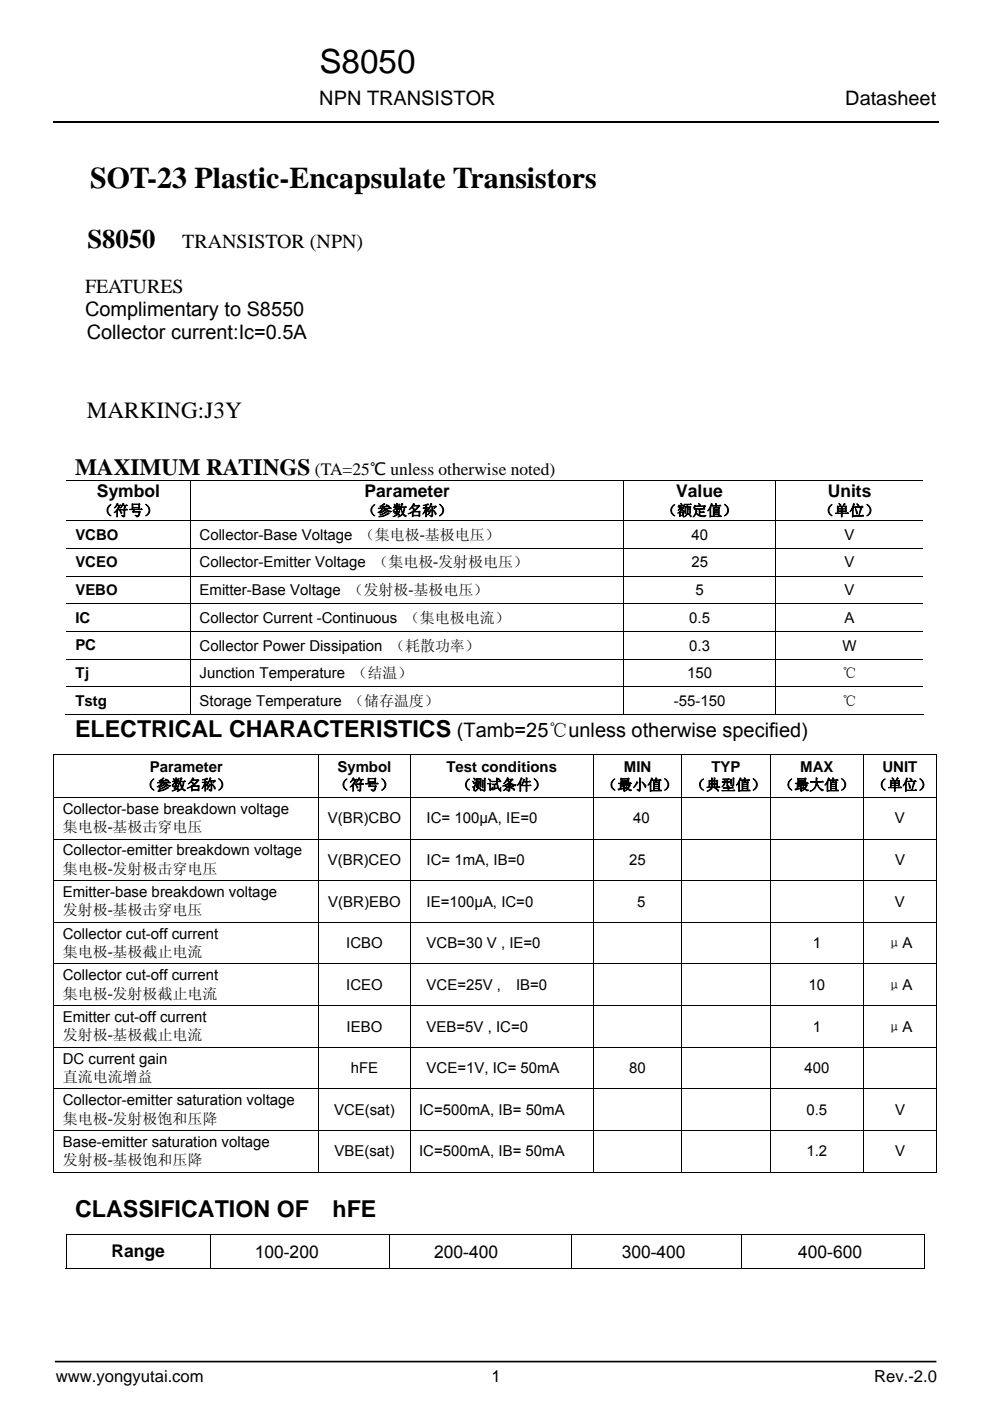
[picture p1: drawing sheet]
<svg xmlns="http://www.w3.org/2000/svg" width="210mm" height="297mm" viewBox="0 0 210 297" stroke-linecap="round" stroke-linejoin="round" font-family="sans-serif">
<defs><g id="words">
<text font-size="7.1" x="67.7" y="15.5">S8050</text>
<text font-size="6.3" x="19.1" y="40">SOT-23 Plastic-Encapsulate Transistors</text>
<text font-size="5.7" x="18.6" y="52.7">S8050</text>
<g font-size="4.9">
<text x="18.4" y="88.7">MARKING:J3Y</text>
<text x="15.9" y="100.6">MAXIMUM RATINGS</text>
<text x="15.9" y="156.3">ELECTRICAL CHARACTERISTICS</text>
<text x="15.9" y="258.1">CLASSIFICATION OF</text>
<text x="70.5" y="258.1">hFE</text>
</g>
<g font-size="4.2">
<text x="67.7" y="22.2">NPN TRANSISTOR</text>
<text x="179.3" y="22.2">Datasheet</text>
<text x="38.7" y="52.7">TRANSISTOR (NPN)</text>
<text x="18" y="62.1">FEATURES</text>
<text x="18" y="67">Complimentary to S8550</text>
<text x="18.4" y="71.8">Collector current:Ic=0.5A</text>
<text x="96.9" y="156.3">(Tamb=25℃unless otherwise specified)</text>
</g>
<g font-size="3.7">
<text x="66.8" y="100.6">(TA=25℃ unless otherwise noted)</text>
<text x="20.6" y="105.3">Symbol</text>
<text x="77.3" y="105.3">Parameter</text>
<text x="143.4" y="105.3">Value</text>
<text x="175.6" y="105.3">Units</text>
<text x="23.6" y="266.6">Range</text>
<text x="54" y="266.7">100-200</text>
<text x="92.1" y="266.7">200-400</text>
<text x="131.9" y="266.6">300-400</text>
<text x="169.3" y="266.7">400-600</text>
</g>
<g font-size="3.5">
<text x="11.8" y="293.1">www.yongyutai.com</text>
<text x="104.3" y="293.1">1</text>
<text x="185.4" y="293.1">Rev.-2.0</text>
</g>
<g font-size="3.2">
<text x="20.9" y="109.3">（符号）</text>
<text x="76.8" y="109.3">（参数名称）</text>
<text x="140.4" y="109.3">（额定值）</text>
<text x="173.8" y="109.3">（单位）</text>
<text x="16" y="114.4">VCBO</text>
<text x="42.3" y="114.4">Collector-Base Voltage （集电极-基极电压）</text>
<text x="146.6" y="114.4">40</text>
<text x="179.1" y="114.4">V</text>
<text x="16" y="120.3">VCEO</text>
<text x="42.3" y="120.3">Collector-Emitter Voltage （集电极-发射极电压）</text>
<text x="146.6" y="120.3">25</text>
<text x="179.1" y="120.3">V</text>
<text x="16" y="126.2">VEBO</text>
<text x="42.3" y="126.2">Emitter-Base Voltage （发射极-基极电压）</text>
<text x="147.5" y="126.2">5</text>
<text x="179.1" y="126.2">V</text>
<text x="16" y="132">IC</text>
<text x="16" y="137.9">PC</text>
<text x="42.3" y="132.1">Collector Current -Continuous （集电极电流）</text>
<text x="42.3" y="137.9">Collector Power Dissipation （耗散功率）</text>
<text x="146.2" y="132.1">0.5</text>
<text x="146.2" y="137.9">0.3</text>
<text x="178.7" y="137.9">W</text>
<text x="179.1" y="132.1">A</text>
<text x="16" y="143.8">Tj</text>
<text x="42.3" y="143.8">Junction Temperature （结温）</text>
<text x="145.8" y="143.8">150</text>
<text x="178.6" y="143.8">℃</text>
<text x="16" y="149.7">Tstg</text>
<text x="42.3" y="149.7">Storage Temperature （储存温度）</text>
<text x="142.9" y="149.7">-55-150</text>
<text x="178.6" y="149.7">℃</text>
<text x="30" y="167.5">（参数名称）</text>
<text x="31.8" y="163.6">Parameter</text>
<text x="70.9" y="167.5">（符号）</text>
<text x="71.6" y="163.6">Symbol</text>
<text x="94.7" y="163.6">Test conditions</text>
<text x="96.9" y="167.5">（测试条件）</text>
<text x="127.8" y="167.5">（最小值）</text>
<text x="132.3" y="163.6">MIN</text>
<text x="146.5" y="167.5">（典型值）</text>
<text x="150.9" y="163.6">TYP</text>
<text x="165.3" y="167.5">（最大值）</text>
<text x="169.7" y="163.6">MAX</text>
<text x="185.1" y="167.5">（单位）</text>
<text x="187.2" y="163.6">UNIT</text>
<text x="13.3" y="172.5">Collector-base breakdown voltage</text>
<text x="13.3" y="176.4">集电极-基极击穿电压</text>
<text x="69.6" y="174.6">V(BR)CBO</text>
<text x="90.5" y="174.6">IC= 100μA, IE=0</text>
<text x="134.3" y="174.6">40</text>
<text x="189.8" y="174.6">V</text>
<text x="13.3" y="181.4">Collector-emitter breakdown voltage</text>
<text x="13.3" y="185.2">集电极-发射极击穿电压</text>
<text x="69.6" y="183.4">V(BR)CEO</text>
<text x="90.5" y="183.4">IC= 1mA, IB=0</text>
<text x="133.5" y="183.4">25</text>
<text x="189.8" y="183.4">V</text>
<text x="13.3" y="190.2">Emitter-base breakdown voltage</text>
<text x="13.3" y="194.1">发射极-基极击穿电压</text>
<text x="69.6" y="192.2">V(BR)EBO</text>
<text x="90.5" y="192.2">IE=100μA, IC=0</text>
<text x="135.1" y="192.2">5</text>
<text x="189.8" y="192.2">V</text>
<text x="13.3" y="199">Collector cut-off current</text>
<text x="13.3" y="202.9">集电极-基极截止电流</text>
<text x="73.4" y="201">ICBO</text>
<text x="90.5" y="201">VCB=30 V , IE=0</text>
<text x="172.4" y="201">1</text>
<text x="188.2" y="201">μA</text>
<text x="13.3" y="207.8">Collector cut-off current</text>
<text x="73.4" y="209.9">ICEO</text>
<text x="90.5" y="209.9">VCE=25V ,</text>
<text x="109.5" y="209.9">IB=0</text>
<text x="171.5" y="209.9">10</text>
<text x="188.2" y="209.9">μA</text>
<text x="13.3" y="211.7">集电极-发射极截止电流</text>
<text x="13.3" y="216.7">Emitter cut-off current</text>
<text x="13.3" y="220.6">发射极-基极截止电流</text>
<text x="73.5" y="218.7">IEBO</text>
<text x="90.5" y="218.7">VEB=5V , IC=0</text>
<text x="172.4" y="218.7">1</text>
<text x="188.2" y="218.7">μA</text>
<text x="13.3" y="225.5">DC current gain</text>
<text x="74.4" y="227.6">hFE</text>
<text x="90.5" y="227.6">VCE=1V, IC= 50mA</text>
<text x="133.5" y="227.6">80</text>
<text x="170.6" y="227.6">400</text>
<text x="13.3" y="229.4">直流电流增益</text>
<text x="13.3" y="234.3">Collector-emitter saturation voltage</text>
<text x="13.3" y="238.2">集电极-发射极饱和压降</text>
<text x="70.9" y="236.4">VCE(sat)</text>
<text x="88.9" y="236.4">IC=500mA, IB= 50mA</text>
<text x="171.1" y="236.4">0.5</text>
<text x="189.8" y="236.4">V</text>
<text x="13.3" y="243.1">Base-emitter saturation voltage</text>
<text x="70.9" y="245.2">VBE(sat)</text>
<text x="88.9" y="245.2">IC=500mA, IB= 50mA</text>
<text x="171.1" y="245.2">1.2</text>
<text x="189.8" y="245.2">V</text>
<text x="13.3" y="247">发射极-基极饱和压降</text>
</g>
</g></defs>
<g fill="none" stroke="#000" stroke-width=".21">
<path d="M14.1 101.8h181.7M14.1 110.4h181.7M14.1 116.2h181.7M40.4 101.9v8.4M40.4 110.4v5.7M40.4 116.3v5.7M132.3 101.9v8.4M132.3 110.4v5.7M132.3 116.3v5.7M164.5 101.9v8.4M164.5 110.4v5.7M164.5 116.3v5.7"/>
<path d="M14.1 122.1h181.7M14.1 128h181.7M14.1 133.9h181.7M14.1 139.8h181.7M40.4 122.2v5.7M40.4 128.1v5.7M40.4 134v5.7M40.4 139.8v5.7M132.3 122.2v5.7M132.3 128.1v5.7M132.3 134v5.7M132.3 139.8v5.7"/>
<path d="M164.5 122.2v5.7M164.5 128.1v5.7M164.5 134v5.7M164.5 139.8v5.7M13.8 151.6h26.5M14.1 145.6h181.7M40.4 145.7v5.9M40.5 151.6h91.7M132.3 145.7v5.9M132.4 151.6h32M164.5 145.7v5.9M164.6 151.6h31.3"/>
<path d="M11.3 160h187.4M11.3 169.1h187.4M11.3 177.9h187.4M11.4 160.1v8.9M11.4 169.1v8.7M11.4 178v8.6M67.6 160.1v8.9M67.6 169.1v8.7M67.6 178v8.6M87 160.1v8.9M87 169.1v8.7M87 178v8.6"/>
<path d="M125.9 160.1v8.9M125.9 169.1v8.7M125.9 178v8.6M144.6 160.1v8.9M144.6 169.1v8.7M144.6 178v8.6M163.3 160.1v8.9M163.3 169.1v8.7M163.3 178v8.6M183.2 160.1v8.9M183.2 169.1v8.7M183.2 178v8.6"/>
<path d="M198.6 160.1v8.9M198.6 169.1v8.7M198.6 178v8.6M11.3 186.7h187.4M11.3 195.5h187.4M11.4 186.8v8.6M11.4 195.6v8.7M67.6 186.8v8.6M67.6 195.6v8.7M87 186.8v8.6M87 195.6v8.7M125.9 186.8v8.6"/>
<path d="M125.9 195.6v8.7M144.6 186.8v8.6M144.6 195.6v8.7M163.3 186.8v8.6M163.3 195.6v8.7M183.2 186.8v8.6M183.2 195.6v8.7M198.6 186.8v8.6M198.6 195.6v8.7M11.3 204.3h187.4M11.3 213.2h187.4M11.4 204.4v8.7"/>
<path d="M11.4 213.3v8.7M67.6 204.4v8.7M67.6 213.3v8.7M87 204.4v8.7M87 213.3v8.7M125.9 204.4v8.7M125.9 213.3v8.7M144.6 204.4v8.7M144.6 213.3v8.7M163.3 204.4v8.7M163.3 213.3v8.7M183.2 204.4v8.7"/>
<path d="M183.2 213.3v8.7M198.6 204.4v8.7M198.6 213.3v8.7M11.3 222h187.4M11.3 230.8h187.4M11.3 239.7h187.4M11.4 222.1v8.7M11.4 230.9v8.7M11.4 239.8v8.8M67.6 222.1v8.7M67.6 230.9v8.7M67.6 239.8v8.8"/>
<path d="M87 222.1v8.7M87 230.9v8.7M87 239.8v8.8M125.9 222.1v8.7M125.9 230.9v8.7M125.9 239.8v8.8M144.6 222.1v8.7M144.6 230.9v8.7M144.6 239.8v8.8M163.3 222.1v8.7M163.3 230.9v8.7M163.3 239.8v8.8"/>
<path d="M183.2 222.1v8.7M183.2 230.9v8.7M183.2 239.8v8.8M198.6 222.1v8.7M198.6 230.9v8.7M198.6 239.8v8.8M11.3 248.5h56.3M67.7 248.5h19.2M87.1 248.5h38.7M125.9 248.5h18.6M144.7 248.5h18.6M163.4 248.5h19.7"/>
<path d="M183.3 248.5h15.2M13.9 261.6h182.2M13.9 268.9h30.6M14 261.7v7.2M44.6 261.7v7.2M44.7 268.9h37.8M82.6 261.7v7.2M82.7 268.9h38.5M121.3 261.7v7.2M121.3 268.9h36M157.4 261.7v7.2M157.5 268.9h38.4"/>
<path d="M196 261.7v7.2"/>
</g>
<path d="M11.3 159.9h.2v.2h-.2zM198.5 159.9h.2v.2h-.2zM198.5 248.4h.2v.2h-.2zM13.9 261.6h.2v.1h-.2zM195.9 261.6h.2v.1h-.2zM195.9 268.8h.2v.1h-.2z" fill="#000"/>
<path d="M11.2 25.9h187.8" fill="none" stroke="#000" stroke-width=".36"/>
<path d="M11.6 288.7h187" fill="none" stroke="#000" stroke-width=".35"/>
<use href="#words"/>
</svg>
